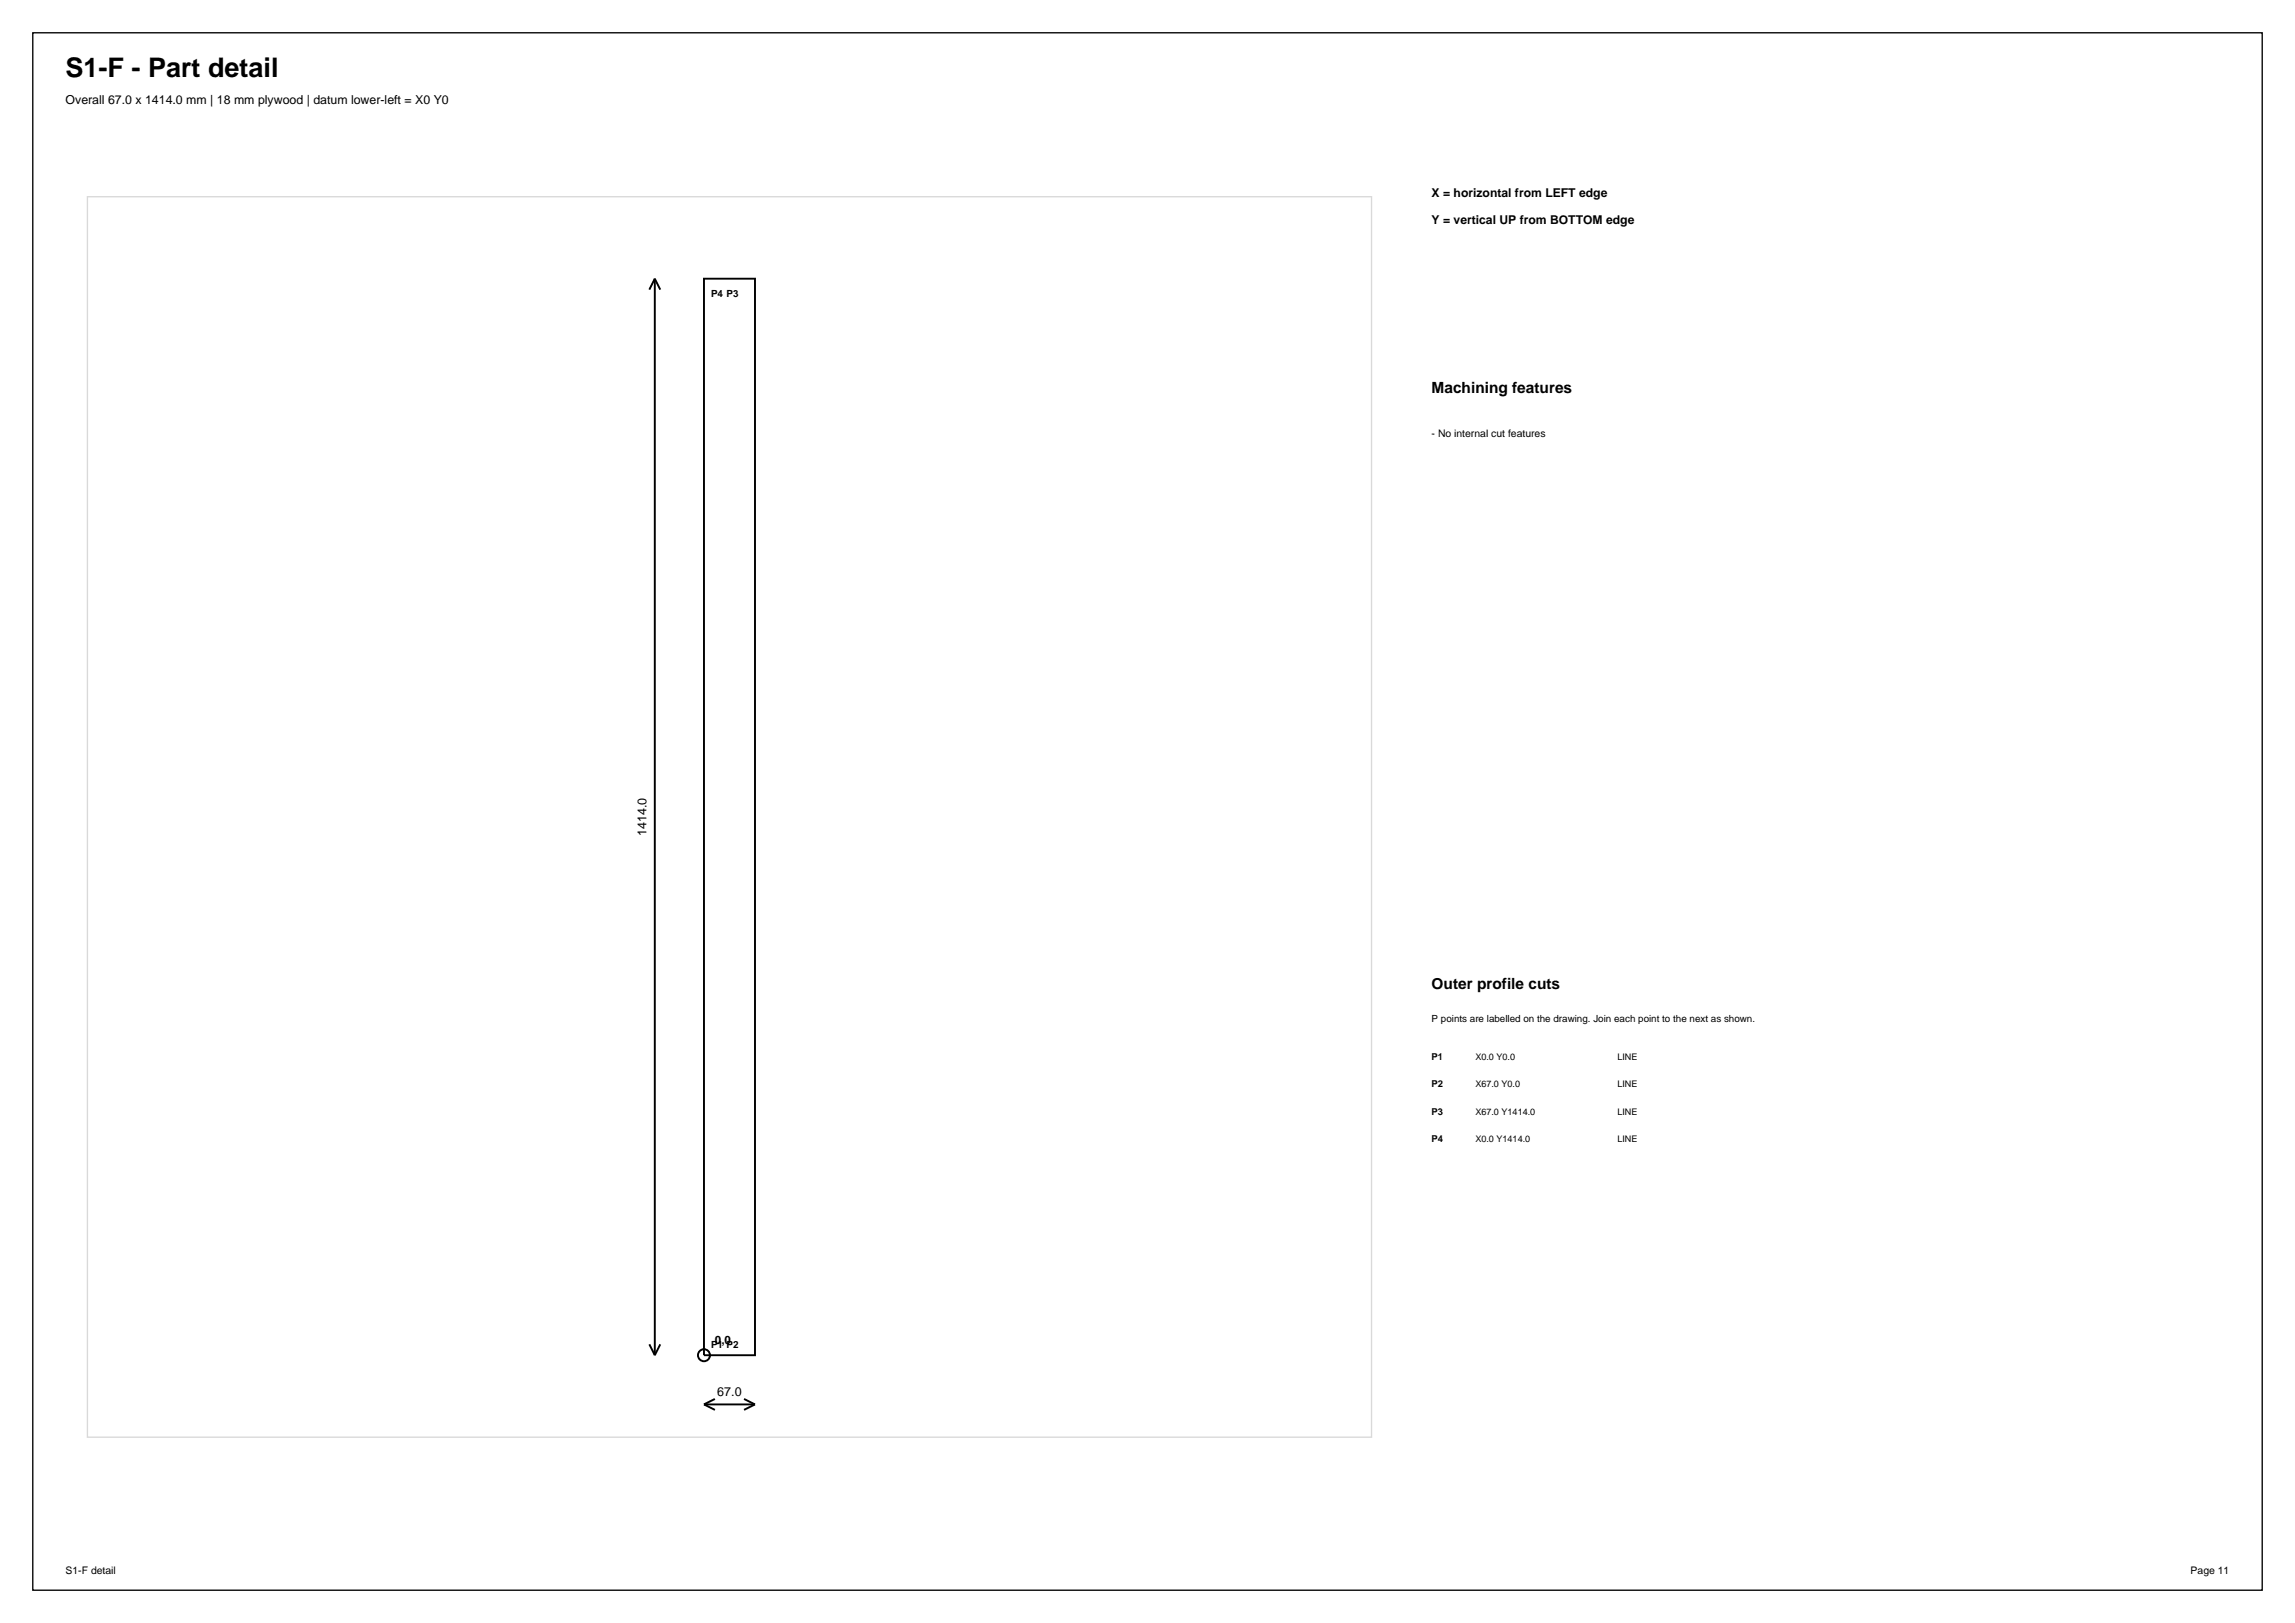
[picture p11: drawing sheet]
<svg xmlns="http://www.w3.org/2000/svg" width="420mm" height="297mm" viewBox="0 0 420 297" stroke-linecap="round" stroke-linejoin="round" font-family="sans-serif">
<defs><g id="words">
<text font-size="4.9" x="12" y="14">S1-F - Part detail</text>
<g font-size="2.8">
<text x="262" y="72">Machining features</text>
<text x="262" y="181">Outer profile cuts</text>
</g>
<g font-size="2.3">
<text x="12" y="19">Overall 67.0 x 1414.0 mm | 18 mm plywood | datum lower-left = X0 Y0</text>
<text x="118.3" y="153" transform="rotate(-90 118.3 153)">1414.0</text>
<text x="131.3" y="255.5">67.0</text>
</g>
<g font-size="2.2">
<text x="262" y="36">X = horizontal from LEFT edge</text>
<text x="262" y="41">Y = vertical UP from BOTTOM edge</text>
</g>
<text font-size="2.1" x="130.8" y="246">0,0</text>
<g font-size="1.9">
<text x="262" y="80">- No internal cut features</text>
<text x="12" y="288">S1-F detail</text>
<text x="400.9" y="288">Page 11</text>
</g>
<g font-size="1.8">
<text x="130.1" y="54.4">P4 P3</text>
<text x="262" y="187">P points are labelled on the drawing. Join each point to the next as shown.</text>
<text x="130.1" y="246.7">P1 P2</text>
</g>
<g font-size="1.7">
<text x="262" y="194">P1</text>
<text x="270" y="194">X0.0 Y0.0</text>
<text x="296" y="194">LINE</text>
<text x="262" y="199">P2</text>
<text x="270" y="199">X67.0 Y0.0</text>
<text x="296" y="199">LINE</text>
<text x="262" y="204">P3</text>
<text x="262" y="209">P4</text>
<text x="270" y="204">X67.0 Y1414.0</text>
<text x="270" y="209">X0.0 Y1414.0</text>
<text x="296" y="204">LINE</text>
<text x="296" y="209">LINE</text>
</g>
</g></defs>
<path d="M6 6h408v285h-408z" fill="none" stroke="#000" stroke-width=".25"/>
<path d="M16 36h235v227h-235z" fill="none" stroke="#d9d9d9" stroke-width=".25"/>
<g fill="none" stroke="#000" stroke-width=".35">
<path d="M119.8 51v197M119.8 51l-1 2M119.8 51l1 2M128.8 51h9.4v197h-9.4zM118.8 246l1 2M120.8 246l-1 2M128.8 257h9.4M128.8 257l2 1M130.8 256l-2 1M136.2 256l2 1M138.2 257l-2 1"/>
<circle cx="128.8" cy="248" r="1.1"/>
</g>
<use href="#words"/>
</svg>
